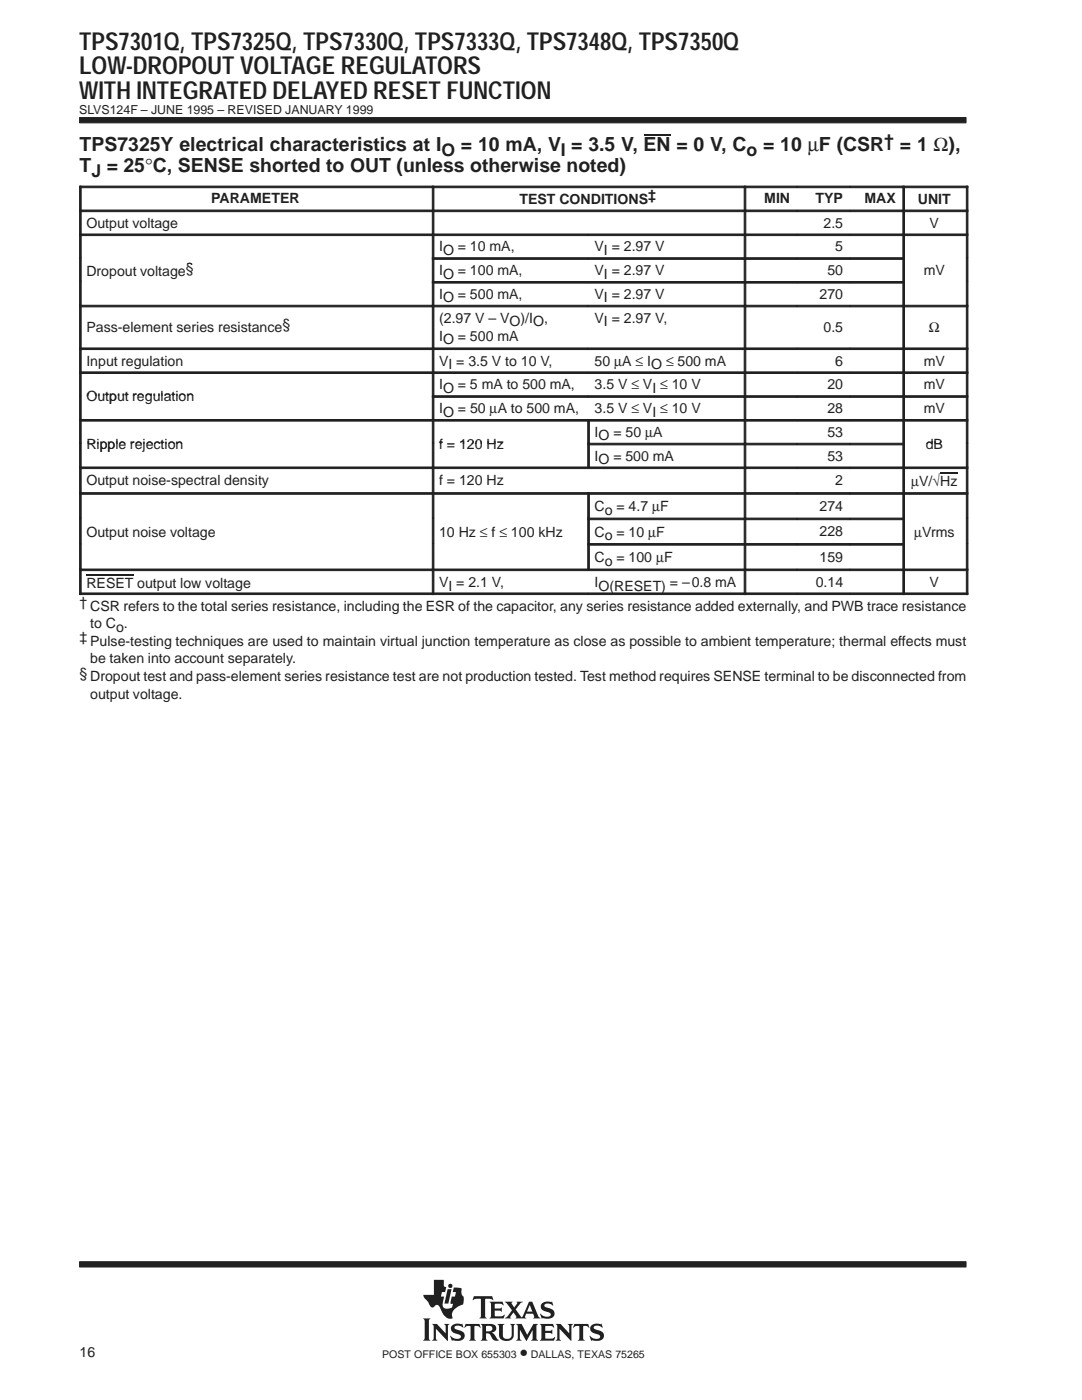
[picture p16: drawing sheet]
<svg xmlns="http://www.w3.org/2000/svg" width="216mm" height="279mm" viewBox="0 0 216 279" stroke-linecap="round" stroke-linejoin="round" font-family="sans-serif">
<defs><g id="words">
<g font-size="4.9" fill="#231f20">
<text x="15.8" y="9.9">TPS7301Q, TPS7325Q, TPS7330Q, TPS7333Q, TPS7348Q, TPS7350Q</text>
<text x="15.8" y="14.8">LOW-DROPOUT VOLTAGE REGULATORS</text>
<text x="15.8" y="19.8">WITH INTEGRATED DELAYED RESET FUNCTION</text>
</g>
<g font-size="3.9" fill="#231f20">
<text x="15.9" y="30.2">TPS7325Y electrical characteristics at I</text>
<text x="15.9" y="34.4">T</text>
</g>
<g font-size="3.5" fill="#231f20">
<text x="176.4" y="29.2">† = 1 Ω),</text>
<text x="18.3" y="35.4">J = 25°C, SENSE shorted to OUT (unless otherwise noted)</text>
<text x="88.1" y="31.2">O = 10 mA, VI = 3.5 V, EN = 0 V, Co = 10 µF (CSR</text>
<text x="103.7" y="271">•</text>
</g>
<g font-size="2.8" fill="#231f20">
<text x="42.1" y="40.5">PARAMETER</text>
<text x="103.6" y="40.7">TEST CONDITIONS‡</text>
<text x="152.5" y="40.5">MIN</text>
<text x="162.7" y="40.5">TYP</text>
<text x="172.5" y="40.5">MAX</text>
<text x="183.1" y="40.7">UNIT</text>
<text x="17.2" y="45.4">Output voltage</text>
<text x="164.3" y="45.4">2.5</text>
<text x="185.5" y="45.4">V</text>
<text x="87.6" y="50.2">IO = 10 mA,</text>
<text x="118.6" y="50.2">VI = 2.97 V</text>
<text x="166.7" y="50.2">5</text>
<text x="17.2" y="55.2">Dropout voltage§</text>
<text x="37.1" y="54.5">§</text>
<text x="87.6" y="54.9">IO = 100 mA,</text>
<text x="87.6" y="59.7">IO = 500 mA,</text>
<text x="118.6" y="54.9">VI = 2.97 V</text>
<text x="118.6" y="59.7">VI = 2.97 V</text>
<text x="163.5" y="59.7">270</text>
<text x="165.1" y="54.9">50</text>
<text x="184.3" y="54.9">mV</text>
<text x="87.6" y="64.4">(2.97 V – VO)/IO,</text>
<text x="118.6" y="64.4">VI = 2.97 V,</text>
<text x="17.2" y="66.3">Pass-element series resistance§</text>
<text x="87.6" y="68">IO = 500 mA</text>
<text x="164.3" y="66.3">0.5</text>
<text x="185.4" y="66.3">Ω</text>
<text x="17.2" y="73">Input regulation</text>
<text x="87.6" y="73">VI = 3.5 V to 10 V,</text>
<text x="87.6" y="77.7">IO = 5 mA to 500 mA,</text>
<text x="118.6" y="73">50 µA ≤ IO ≤ 500 mA</text>
<text x="118.6" y="77.7">3.5 V ≤ VI ≤ 10 V</text>
<text x="165.1" y="77.7">20</text>
<text x="166.7" y="73">6</text>
<text x="184.3" y="73">mV</text>
<text x="184.3" y="77.7">mV</text>
<text x="17.2" y="80.1">Output regulation</text>
<text x="87.6" y="82.5">IO = 50 µA to 500 mA,</text>
<text x="118.6" y="82.5">3.5 V ≤ VI ≤ 10 V</text>
<text x="165.1" y="82.5">28</text>
<text x="184.3" y="82.5">mV</text>
<text x="17.2" y="89.6">Ripple rejection</text>
<text x="87.6" y="89.6">f = 120 Hz</text>
<text x="118.6" y="87.2">IO = 50 µA</text>
<text x="165.1" y="87.2">53</text>
<text x="184.7" y="89.6">dB</text>
<text x="118.6" y="91.9">IO = 500 mA</text>
<text x="165.1" y="91.9">53</text>
<text x="17.2" y="96.9">Output noise-spectral density</text>
<text x="87.6" y="96.9">f = 120 Hz</text>
<text x="163.5" y="102">274</text>
<text x="166.7" y="96.9">2</text>
<text x="181.8" y="97">µV/√Hz</text>
<text x="17.2" y="107.2">Output noise voltage</text>
<text x="87.6" y="107.2">10 Hz ≤ f ≤ 100 kHz</text>
<text x="118.6" y="102.1">Co = 4.7 µF</text>
<text x="118.6" y="107.1">Co = 10 µF</text>
<text x="163.5" y="107.1">228</text>
<text x="182.4" y="107.2">µVrms</text>
<text x="118.6" y="112.2">Co = 100 µF</text>
<text x="163.5" y="112.1">159</text>
<text x="17.2" y="117.3">RESET output low voltage</text>
<text x="87.6" y="117.2">VI = 2.1 V,</text>
<text x="118.6" y="117.2">IO(RESET) = –0.8 mA</text>
<text x="162.8" y="117.2">0.14</text>
<text x="185.5" y="117.2">V</text>
<text x="15.9" y="121.2">† CSR refers to the total series resistance, including the ESR of the capacitor, any series resistance added externally, and PWB trace resistance</text>
<text x="18" y="125.4">to Co.</text>
<text x="15.9" y="128.2">‡ Pulse-testing techniques are used to maintain virtual junction temperature as close as possible to ambient temperature; thermal effects must</text>
<text x="15.9" y="135.2">§ Dropout test and pass-element series resistance test are not production tested. Test method requires SENSE terminal to be disconnected from</text>
<text x="18" y="132.4">be taken into account separately.</text>
<text x="18" y="139.4">output voltage.</text>
<text x="15.9" y="270.8">16</text>
</g>
<text font-size="2.5" fill="#231f20" x="15.8" y="22.7">SLVS124F – JUNE 1995 – REVISED JANUARY 1999</text>
<g font-size="2.1" fill="#231f20">
<text x="76.3" y="271">POST OFFICE BOX 655303</text>
<text x="105.9" y="271">DALLAS, TEXAS 75265</text>
</g>
</g></defs>
<g fill="#231f20" stroke="#231f20" stroke-width=".2">
<path d="M15.9 23.5h176.9v1h-176.9z" fill-rule="evenodd"/>
<path d="M15.9 251.8h176.9v1.1h-176.9z" fill-rule="evenodd"/>
</g>
<g fill="#231f20">
<path d="M89.3 257.3h.8l-.6 2.9h-.8z"/>
<path d="M95.9 264.2h2.1a.85 .85 0 0 1 1 .8 .85 .85 0 0 1-.9 .9l.4 .3 .7 1 .4 .2-.2 .1a1.11 1.11 0 0 1-1.4-.9l-.3-.4-.7-.1v1l.3 .5h-1.4l.3-.6v-2.3z" fill-rule="evenodd"/>
<path d="M100.7 259.8h1.6l-.2 .4 .5 .7 .6-.8-.1-.3h1.2l-.5 .3-.9 1.2 1 1.5a.22 .22 0 0 0 .3 .1 .22 .22 0 0 0 .1-.3l1.3-2.8h.6l1.2 2.9 .4 .4-1.4-.1a.24 .24 0 0 0 .2-.1 .24 .24 0 0 0 0-.3l-.2-.4h-1.4l-.3 .6 .3 .3h-2.2l.2-.3-.5-.9-.7 .9 .2 .3h-1.3l.5-.4 1-1.2z" fill-rule="evenodd"/>
<path d="M118 264.5a2.12 2.12 0 0 1 1.9-.2l.1-.1 .3 .8-.8-.4h-.7a.35 .35 0 0 0-.3 .3 .35 .35 0 0 0 .2 .4l.5 .1a1.16 1.16 0 0 1 1.2 1.6 1.23 1.23 0 0 1-1.1 .6l-1.1-.1-.2 .1-.4-1 .9 .5 .7 .1a.47 .47 0 0 0 .6-.4 .47 .47 0 0 0-.6-.5 1.28 1.28 0 0 1-1.4-1.4z" fill-rule="evenodd"/>
<path d="M114.6 264.2h2.8l.2 .8-.5-.4h-.6l-.1 .2v2.4l.3 .4h-1.4l.3-.4v-2.4l-.1-.2h-.6l-.6 .4z" fill-rule="evenodd"/>
<path d="M107.7 264.2h2.6l.2 .8-.6-.4-1.1 .1v.9h1l.4-.3v1l-.3-.3h-1.1v1.1h1.4l.5-.3-.2 .8h-2.8l.3-.6v-2.3z" fill-rule="evenodd"/>
<path d="M110.9 264.2h1l1.7 1.9v-1.5l-.3-.4h1l-.3 .4v3l-2.4-2.4v2l.3 .4h-1l.3-.4v-2.6z" fill-rule="evenodd"/>
<path d="M103 264.2h1.1l1.1 2.2 1.2-2.2h.9l-.3 .4v2.6l.4 .4h-1.4l.3-.4v-1.8l-1.3 2.2-1.3-2.2v1.7l.4 .5h-1.1l.3-.6v-2.3z" fill-rule="evenodd"/>
<path d="M90.2 264.5a2.17 2.17 0 0 1 1.9-.2l.1-.1 .3 .8-.8-.4h-.7a.36 .36 0 0 0-.3 .4 .36 .36 0 0 0 .4 .3l.3 .1a1.19 1.19 0 0 1 1.3 1.5l-.1 .1a1.23 1.23 0 0 1-1.1 .6l-1.1-.1-.2 .1-.4-1h.1a1.37 1.37 0 0 0 2.1 .3 .6 .6 0 0 0-.8-.7 1.08 1.08 0 0 1-1-.5 1.08 1.08 0 0 1 0-1.1z" fill-rule="evenodd"/>
<path d="M92.9 264.2h2.8l.2 .8-.5-.4h-.6l-.1 .2v2.4l.3 .4h-1.4l.2-.3 .1-.3v-2.3l-.7-.1-.6 .4z" fill-rule="evenodd"/>
<path d="M99.3 264.2h1.3l-.3 .4 .1 2.2 .2 .3 .8 .1a.73 .73 0 0 0 .7-.8v-1.8l-.3-.4h1l-.3 .4v1.9a1.56 1.56 0 0 1-1.3 1.2 1.56 1.56 0 0 1-1.5-.7l-.1-2.4z" fill-rule="evenodd"/>
<path d="M86.2 264.2h1l1.7 1.9v-1.5l-.3-.4h1.1l-.3 .4v3l-2.4-2.4v2l.3 .4h-1.1l.3-.6v-2.3z" fill-rule="evenodd"/>
<path d="M84.4 263.1h1.5l-.3 .4v3.7l.3 .4h-1.5l.3-.6v-3.4z" fill-rule="evenodd"/>
<path d="M94.6 258.7h3.6l.2 .8-.7-.3-.9 .1v3.4l.3 .4h-1.4l.3-.4v-3.4l-1-.1-.7 .3z" fill-rule="evenodd"/>
<path d="M97.7 259.8h2.6l.2 .7-.7-.3-1.1 .1v.8h1.1l.3-.2v.9l-.3-.2h-1.1v1l.1 .1h1.3l.5-.3h.1l-.2 .7h-2.8l.3-.5v-2.3z" fill-rule="evenodd"/>
<path d="M108.1 260.2l.1-.1a1.88 1.88 0 0 1 1.4-.3l.4 .1 .2-.2 .2 .8-1.1-.4a.44 .44 0 0 0-.7 .4 .44 .44 0 0 0 .6 .5 1.34 1.34 0 0 1 1.4 1.3 1.13 1.13 0 0 1-1.1 .9h-.8a.37 .37 0 0 0-.6 0l-.3-1h.1l.6 .5 .8 .1a.47 .47 0 0 0 .6-.5 .47 .47 0 0 0-.5-.4l-.2-.1a1.11 1.11 0 0 1-1.2-1.5z" fill-rule="evenodd"/>
<path d="M86.6 255.4h2v1.3l.4 .2-.2 1h-.6l-.2 .9h.6l-.2 1.1a1.11 1.11 0 0 0 .3 1.2l.6 .1 .9-.3 .2-.7-.5-.1 .2-1.3h.7l.2-.9h-.7l.3-1 1.5 .2v1l.1 .4 .3 .3v.9a.54 .54 0 0 1-.4 .7l-.4 .2a2.35 2.35 0 0 0-1.5 1.6v.4a.29 .29 0 0 1 .1 .3 .29 .29 0 0 1-.2 .3h-.1a2.21 2.21 0 0 1-2-1.9l-.1-.1a.68 .68 0 0 0-.5-.7 .68 .68 0 0 0-.8 .4 .88 .88 0 0 1-1.1-.9l-.8-.9-.2-.7h2.1z" fill-rule="evenodd"/>
<circle cx="89.9" cy="256.6" r=".43"/>
</g>
<g fill="#fff">
<path d="M105.7 260.4l.5 1.4h-1z"/>
<path d="M97 264.7l.6-.1a.56 .56 0 0 1 .7 .5 .56 .56 0 0 1-.7 .6h-.6z" fill-rule="evenodd"/>
</g>
<path d="M128.4 26.9h5.4" fill="none" stroke="#231f20" stroke-width=".24"/>
<g fill="#231f20" stroke="#231f20" stroke-width=".2">
<path d="M15.9 37.1h.3v4.8h-.3z" fill-rule="evenodd"/>
<path d="M15.9 37.1h70.3v.4h-70.3z" fill-rule="evenodd"/>
<path d="M86.3 37.1h.3v4.8h-.3z" fill-rule="evenodd"/>
<path d="M86.3 37.1h62.2v.4h-62.2z" fill-rule="evenodd"/>
<path d="M148.5 37.1h.3v4.8h-.3z" fill-rule="evenodd"/>
<path d="M148.5 37.1h10.5v.4h-10.5z" fill-rule="evenodd"/>
<path d="M159.1 37.1h10.5v.4h-10.5z" fill-rule="evenodd"/>
<path d="M169.6 37.1h10.5v.4h-10.5z" fill-rule="evenodd"/>
<path d="M180.2 37.1h.3v4.8h-.3z" fill-rule="evenodd"/>
<path d="M192.8 37.1h.3v4.8h-.3z" fill-rule="evenodd"/>
<path d="M180.2 37.1h12.9v.4h-12.9z" fill-rule="evenodd"/>
<path d="M15.9 41.9h.3v4.8h-.3z" fill-rule="evenodd"/>
<path d="M15.9 41.9h70.3v.3h-70.3z" fill-rule="evenodd"/>
<path d="M86.3 41.9h.3v4.8h-.3z" fill-rule="evenodd"/>
<path d="M86.3 41.9h62.2v.3h-62.2z" fill-rule="evenodd"/>
<path d="M148.5 41.9h.3v4.8h-.3z" fill-rule="evenodd"/>
<path d="M148.5 41.9h10.5v.3h-10.5z" fill-rule="evenodd"/>
<path d="M159.1 41.9h10.5v.3h-10.5z" fill-rule="evenodd"/>
<path d="M169.6 41.9h10.5v.3h-10.5z" fill-rule="evenodd"/>
<path d="M180.2 41.9h.3v4.8h-.3z" fill-rule="evenodd"/>
<path d="M192.8 41.9h.3v4.8h-.3z" fill-rule="evenodd"/>
<path d="M180.2 41.9h12.9v.3h-12.9z" fill-rule="evenodd"/>
<path d="M15.9 46.7h.3v4.7h-.3z" fill-rule="evenodd"/>
<path d="M15.9 46.7h70.3v.3h-70.3z" fill-rule="evenodd"/>
<path d="M86.3 46.7h.3v4.7h-.3z" fill-rule="evenodd"/>
<path d="M86.3 46.7h31v.3h-31z" fill-rule="evenodd"/>
<path d="M117.3 46.7h31.2v.3h-31.2z" fill-rule="evenodd"/>
<path d="M148.5 46.7h.3v4.7h-.3z" fill-rule="evenodd"/>
<path d="M148.5 46.7h10.5v.3h-10.5z" fill-rule="evenodd"/>
<path d="M159.1 46.7h10.5v.3h-10.5z" fill-rule="evenodd"/>
<path d="M169.6 46.7h10.5v.3h-10.5z" fill-rule="evenodd"/>
<path d="M180.2 46.7h.3v4.7h-.3z" fill-rule="evenodd"/>
<path d="M192.8 46.7h.3v4.7h-.3z" fill-rule="evenodd"/>
<path d="M180.2 46.7h12.9v.3h-12.9z" fill-rule="evenodd"/>
<path d="M15.9 51.4h.3v4.8h-.3z" fill-rule="evenodd"/>
<path d="M86.3 51.4h.3v4.8h-.3z" fill-rule="evenodd"/>
<path d="M86.3 51.4h31v.4h-31z" fill-rule="evenodd"/>
<path d="M117.3 51.4h31.2v.4h-31.2z" fill-rule="evenodd"/>
<path d="M148.5 51.4h.3v4.8h-.3z" fill-rule="evenodd"/>
<path d="M148.5 51.4h10.5v.4h-10.5z" fill-rule="evenodd"/>
<path d="M159.1 51.4h10.5v.4h-10.5z" fill-rule="evenodd"/>
<path d="M169.6 51.4h10.5v.4h-10.5z" fill-rule="evenodd"/>
<path d="M180.2 51.4h.3v4.8h-.3z" fill-rule="evenodd"/>
<path d="M192.8 51.4h.3v4.8h-.3z" fill-rule="evenodd"/>
<path d="M15.9 56.2h.3v4.7h-.3z" fill-rule="evenodd"/>
<path d="M86.3 56.2h.3v4.7h-.3z" fill-rule="evenodd"/>
<path d="M86.3 56.2h31v.3h-31z" fill-rule="evenodd"/>
<path d="M117.3 56.2h31.2v.3h-31.2z" fill-rule="evenodd"/>
<path d="M148.5 56.2h.3v4.7h-.3z" fill-rule="evenodd"/>
<path d="M148.5 56.2h10.5v.3h-10.5z" fill-rule="evenodd"/>
<path d="M159.1 56.2h10.5v.3h-10.5z" fill-rule="evenodd"/>
<path d="M169.6 56.2h10.5v.3h-10.5z" fill-rule="evenodd"/>
<path d="M180.2 56.2h.3v4.7h-.3z" fill-rule="evenodd"/>
<path d="M192.8 56.2h.3v4.7h-.3z" fill-rule="evenodd"/>
<path d="M15.9 60.9h.3v8.5h-.3z" fill-rule="evenodd"/>
<path d="M15.9 60.9h70.3v.3h-70.3z" fill-rule="evenodd"/>
<path d="M86.3 60.9h.3v8.5h-.3z" fill-rule="evenodd"/>
<path d="M86.3 60.9h31v.3h-31z" fill-rule="evenodd"/>
<path d="M117.3 60.9h31.2v.3h-31.2z" fill-rule="evenodd"/>
<path d="M148.5 60.9h.3v8.5h-.3z" fill-rule="evenodd"/>
<path d="M148.5 60.9h10.5v.3h-10.5z" fill-rule="evenodd"/>
<path d="M159.1 60.9h10.5v.3h-10.5z" fill-rule="evenodd"/>
<path d="M169.6 60.9h10.5v.3h-10.5z" fill-rule="evenodd"/>
<path d="M180.2 60.9h.3v8.5h-.3z" fill-rule="evenodd"/>
<path d="M192.8 60.9h.3v8.5h-.3z" fill-rule="evenodd"/>
<path d="M180.2 60.9h12.9v.3h-12.9z" fill-rule="evenodd"/>
<path d="M15.9 69.4h.3v4.8h-.3z" fill-rule="evenodd"/>
<path d="M15.9 69.4h70.3v.4h-70.3z" fill-rule="evenodd"/>
<path d="M86.3 69.4h.3v4.8h-.3z" fill-rule="evenodd"/>
<path d="M86.3 69.4h31v.4h-31z" fill-rule="evenodd"/>
<path d="M117.3 69.4h31.2v.4h-31.2z" fill-rule="evenodd"/>
<path d="M148.5 69.4h.3v4.8h-.3z" fill-rule="evenodd"/>
<path d="M148.5 69.4h10.5v.4h-10.5z" fill-rule="evenodd"/>
<path d="M159.1 69.4h10.5v.4h-10.5z" fill-rule="evenodd"/>
<path d="M169.6 69.4h10.5v.4h-10.5z" fill-rule="evenodd"/>
<path d="M180.2 69.4h.3v4.8h-.3z" fill-rule="evenodd"/>
<path d="M192.8 69.4h.3v4.8h-.3z" fill-rule="evenodd"/>
<path d="M180.2 69.4h12.9v.4h-12.9z" fill-rule="evenodd"/>
<path d="M15.9 74.2h.3v4.7h-.3z" fill-rule="evenodd"/>
<path d="M15.9 74.2h70.3v.3h-70.3z" fill-rule="evenodd"/>
<path d="M86.3 74.2h.3v4.7h-.3z" fill-rule="evenodd"/>
<path d="M86.3 74.2h31v.3h-31z" fill-rule="evenodd"/>
<path d="M117.3 74.2h31.2v.3h-31.2z" fill-rule="evenodd"/>
<path d="M148.5 74.2h.3v4.7h-.3z" fill-rule="evenodd"/>
<path d="M148.5 74.2h10.5v.3h-10.5z" fill-rule="evenodd"/>
<path d="M159.1 74.2h10.5v.3h-10.5z" fill-rule="evenodd"/>
<path d="M169.6 74.2h10.5v.3h-10.5z" fill-rule="evenodd"/>
<path d="M180.2 74.2h.3v4.7h-.3z" fill-rule="evenodd"/>
<path d="M192.8 74.2h.3v4.7h-.3z" fill-rule="evenodd"/>
<path d="M180.2 74.2h12.9v.3h-12.9z" fill-rule="evenodd"/>
<path d="M15.9 79h.3v4.7h-.3z" fill-rule="evenodd"/>
<path d="M86.3 79h.3v4.7h-.3z" fill-rule="evenodd"/>
<path d="M86.3 79h31v.3h-31z" fill-rule="evenodd"/>
<path d="M117.3 79h31.2v.3h-31.2z" fill-rule="evenodd"/>
<path d="M148.5 79h.3v4.7h-.3z" fill-rule="evenodd"/>
<path d="M148.5 79h10.5v.3h-10.5z" fill-rule="evenodd"/>
<path d="M159.1 79h10.5v.3h-10.5z" fill-rule="evenodd"/>
<path d="M169.6 79h10.5v.3h-10.5z" fill-rule="evenodd"/>
<path d="M180.2 79h.3v4.7h-.3z" fill-rule="evenodd"/>
<path d="M192.8 79h.3v4.7h-.3z" fill-rule="evenodd"/>
<path d="M180.2 79h12.9v.3h-12.9z" fill-rule="evenodd"/>
<path d="M15.9 83.7h.3v4.7h-.3z" fill-rule="evenodd"/>
<path d="M15.9 83.7h70.3v.3h-70.3z" fill-rule="evenodd"/>
<path d="M86.3 83.7h.3v4.7h-.3z" fill-rule="evenodd"/>
<path d="M86.3 83.7h31v.3h-31z" fill-rule="evenodd"/>
<path d="M117.3 83.7h.3v4.7h-.3z" fill-rule="evenodd"/>
<path d="M117.3 83.7h31.2v.3h-31.2z" fill-rule="evenodd"/>
<path d="M148.5 83.7h.3v4.7h-.3z" fill-rule="evenodd"/>
<path d="M148.5 83.7h10.5v.3h-10.5z" fill-rule="evenodd"/>
<path d="M159.1 83.7h10.5v.3h-10.5z" fill-rule="evenodd"/>
<path d="M169.6 83.7h10.5v.3h-10.5z" fill-rule="evenodd"/>
<path d="M180.2 83.7h.3v4.7h-.3z" fill-rule="evenodd"/>
<path d="M192.8 83.7h.3v4.7h-.3z" fill-rule="evenodd"/>
<path d="M180.2 83.7h12.9v.3h-12.9z" fill-rule="evenodd"/>
<path d="M15.9 88.5h.3v4.7h-.3z" fill-rule="evenodd"/>
<path d="M86.3 88.5h.3v4.7h-.3z" fill-rule="evenodd"/>
<path d="M117.3 88.5h.3v4.7h-.3z" fill-rule="evenodd"/>
<path d="M117.3 88.5h31.2v.3h-31.2z" fill-rule="evenodd"/>
<path d="M148.5 88.5h.3v4.7h-.3z" fill-rule="evenodd"/>
<path d="M148.5 88.5h10.5v.3h-10.5z" fill-rule="evenodd"/>
<path d="M159.1 88.5h10.5v.3h-10.5z" fill-rule="evenodd"/>
<path d="M169.6 88.5h10.5v.3h-10.5z" fill-rule="evenodd"/>
<path d="M180.2 88.5h.3v4.7h-.3z" fill-rule="evenodd"/>
<path d="M192.8 88.5h.3v4.7h-.3z" fill-rule="evenodd"/>
<path d="M15.9 93.2h.3v5.1h-.3z" fill-rule="evenodd"/>
<path d="M15.9 93.2h70.3v.3h-70.3z" fill-rule="evenodd"/>
<path d="M86.3 93.2h.3v5.1h-.3z" fill-rule="evenodd"/>
<path d="M86.3 93.2h62.2v.3h-62.2z" fill-rule="evenodd"/>
<path d="M148.5 93.2h.3v5.1h-.3z" fill-rule="evenodd"/>
<path d="M148.5 93.2h10.5v.3h-10.5z" fill-rule="evenodd"/>
<path d="M159.1 93.2h10.5v.3h-10.5z" fill-rule="evenodd"/>
<path d="M169.6 93.2h10.5v.3h-10.5z" fill-rule="evenodd"/>
<path d="M180.2 93.2h.3v5.1h-.3z" fill-rule="evenodd"/>
<path d="M192.8 93.2h.3v5.1h-.3z" fill-rule="evenodd"/>
<path d="M180.2 93.2h12.9v.3h-12.9z" fill-rule="evenodd"/>
<path d="M15.9 98.3h.3v5.1h-.3z" fill-rule="evenodd"/>
<path d="M15.9 98.3h70.3v.3h-70.3z" fill-rule="evenodd"/>
<path d="M86.3 98.3h.3v5.1h-.3z" fill-rule="evenodd"/>
<path d="M86.3 98.3h31v.3h-31z" fill-rule="evenodd"/>
<path d="M117.3 98.3h.3v5.1h-.3z" fill-rule="evenodd"/>
<path d="M117.3 98.3h31.2v.3h-31.2z" fill-rule="evenodd"/>
<path d="M148.5 98.3h.3v5.1h-.3z" fill-rule="evenodd"/>
<path d="M148.5 98.3h10.5v.3h-10.5z" fill-rule="evenodd"/>
<path d="M159.1 98.3h10.5v.3h-10.5z" fill-rule="evenodd"/>
<path d="M169.6 98.3h10.5v.3h-10.5z" fill-rule="evenodd"/>
<path d="M180.2 98.3h.3v5.1h-.3z" fill-rule="evenodd"/>
<path d="M192.8 98.3h.3v5.1h-.3z" fill-rule="evenodd"/>
<path d="M180.2 98.3h12.9v.3h-12.9z" fill-rule="evenodd"/>
<path d="M15.9 103.4h.3v5.1h-.3z" fill-rule="evenodd"/>
<path d="M86.3 103.4h.3v5.1h-.3z" fill-rule="evenodd"/>
<path d="M117.3 103.4h.3v5.1h-.3z" fill-rule="evenodd"/>
<path d="M117.3 103.4h31.2v.3h-31.2z" fill-rule="evenodd"/>
<path d="M148.5 103.4h.3v5.1h-.3z" fill-rule="evenodd"/>
<path d="M148.5 103.4h10.5v.3h-10.5z" fill-rule="evenodd"/>
<path d="M159.1 103.4h10.5v.3h-10.5z" fill-rule="evenodd"/>
<path d="M169.6 103.4h10.5v.3h-10.5z" fill-rule="evenodd"/>
<path d="M180.2 103.4h.3v5.1h-.3z" fill-rule="evenodd"/>
<path d="M192.8 103.4h.3v5.1h-.3z" fill-rule="evenodd"/>
<path d="M15.9 108.5h.3v5h-.3z" fill-rule="evenodd"/>
<path d="M86.3 108.5h.3v5h-.3z" fill-rule="evenodd"/>
<path d="M117.3 108.5h.3v5h-.3z" fill-rule="evenodd"/>
<path d="M117.3 108.5h31.2v.3h-31.2z" fill-rule="evenodd"/>
<path d="M148.5 108.5h.3v5h-.3z" fill-rule="evenodd"/>
<path d="M148.5 108.5h10.5v.3h-10.5z" fill-rule="evenodd"/>
<path d="M159.1 108.5h10.5v.3h-10.5z" fill-rule="evenodd"/>
<path d="M169.6 108.5h10.5v.3h-10.5z" fill-rule="evenodd"/>
<path d="M180.2 108.5h.3v5h-.3z" fill-rule="evenodd"/>
<path d="M192.8 108.5h.3v5h-.3z" fill-rule="evenodd"/>
<path d="M15.9 113.6h.3v5.1h-.3z" fill-rule="evenodd"/>
<path d="M15.9 113.6h70.3v.3h-70.3z" fill-rule="evenodd"/>
<path d="M15.9 118.3h70.3v.4h-70.3z" fill-rule="evenodd"/>
<path d="M86.3 113.6h.3v5.1h-.3z" fill-rule="evenodd"/>
<path d="M86.3 113.6h31v.3h-31z" fill-rule="evenodd"/>
<path d="M86.3 118.3h31v.4h-31z" fill-rule="evenodd"/>
<path d="M117.3 113.6h31.2v.3h-31.2z" fill-rule="evenodd"/>
<path d="M117.3 118.3h31.2v.4h-31.2z" fill-rule="evenodd"/>
<path d="M148.5 113.6h.3v5.1h-.3z" fill-rule="evenodd"/>
<path d="M148.5 113.6h10.5v.3h-10.5z" fill-rule="evenodd"/>
<path d="M148.5 118.3h10.5v.4h-10.5z" fill-rule="evenodd"/>
<path d="M159.1 113.6h10.5v.3h-10.5z" fill-rule="evenodd"/>
<path d="M159.1 118.3h10.5v.4h-10.5z" fill-rule="evenodd"/>
<path d="M169.6 113.6h10.5v.3h-10.5z" fill-rule="evenodd"/>
<path d="M169.6 118.3h10.5v.4h-10.5z" fill-rule="evenodd"/>
<path d="M180.2 113.6h.3v5.1h-.3z" fill-rule="evenodd"/>
<path d="M192.8 113.6h.3v5.1h-.3z" fill-rule="evenodd"/>
<path d="M180.2 113.6h12.9v.3h-12.9z" fill-rule="evenodd"/>
<path d="M180.2 118.3h12.9v.4h-12.9z" fill-rule="evenodd"/>
</g>
<path d="M187.6 94.3h3.5M17.2 114.7h9.4" fill="none" stroke="#231f20" stroke-width=".36"/>
<use href="#words"/>
</svg>
